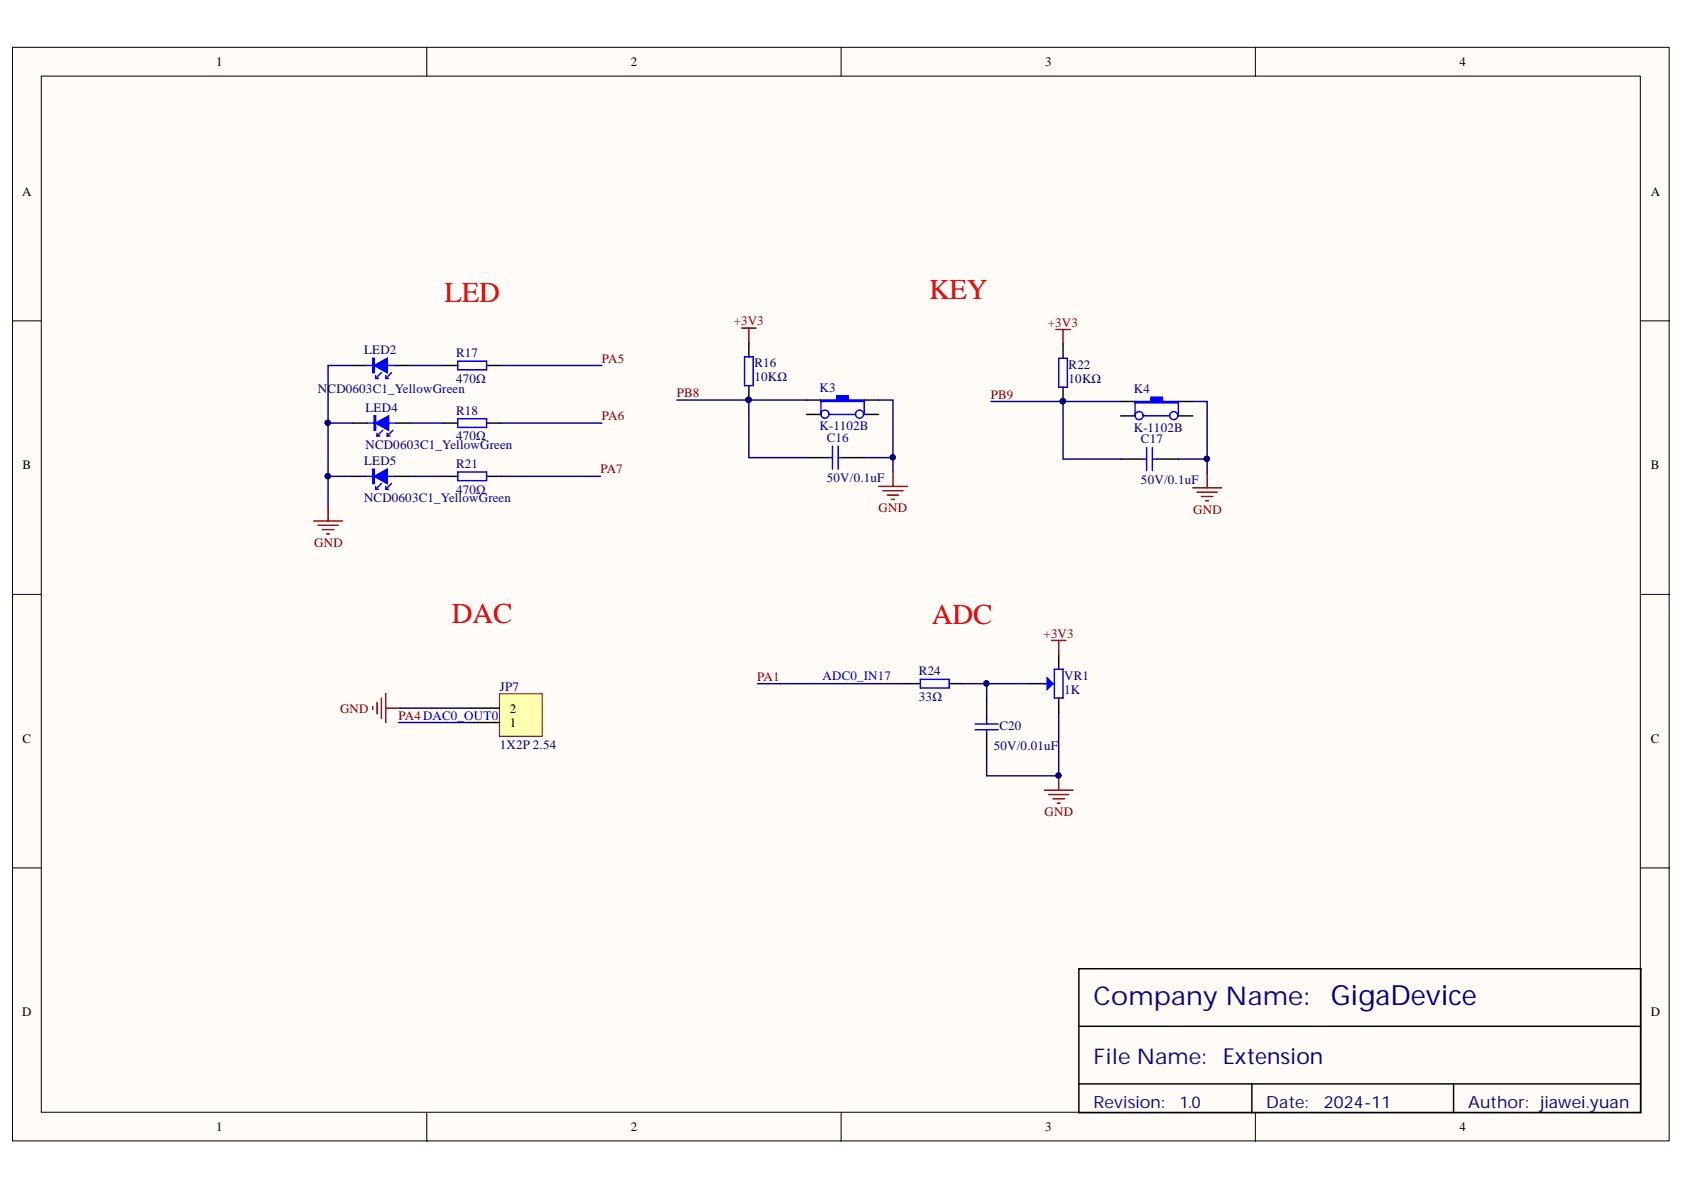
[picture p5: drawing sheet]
<svg xmlns="http://www.w3.org/2000/svg" width="297mm" height="210mm" viewBox="0 0 297 210" stroke-linecap="round" stroke-linejoin="round" font-family="sans-serif">
<defs><g id="words">
<g font-size="5.1" fill="#f00">
<text x="78.4" y="53.3">LED</text>
<text x="163.9" y="52.7">KEY</text>
<text x="79.7" y="109.9">DAC</text>
<text x="164.4" y="110.1">ADC</text>
</g>
<text font-size="4.9" fill="#000080" x="234.8" y="177.3">GigaDevice</text>
<text font-size="4.6" fill="#11037f" x="192.9" y="177.3">Company Name:</text>
<text font-size="3.9" fill="#000080" x="215.7" y="187.7">Extension</text>
<text font-size="3.8" fill="#11037f" x="192.9" y="187.7">File Name:</text>
<g font-size="3" fill="#11037f">
<text x="192.9" y="195.5">Revision:</text>
<text x="223.3" y="195.5">Date:</text>
<text x="259" y="195.5">Author: jiawei.yuan</text>
</g>
<text font-size="3" fill="#000080" x="233.5" y="195.5">2024-11</text>
<text font-size="2.9" fill="#000080" x="208.1" y="195.5">1.0</text>
<g font-size="2.3">
<text x="38.2" y="11.7">1</text>
<text x="111.2" y="11.7">2</text>
<text x="184.3" y="11.7">3</text>
<text x="257.4" y="11.7">4</text>
<text x="3.9" y="34.5">A</text>
<text x="291.2" y="34.5">A</text>
<text x="4" y="82.8">B</text>
<text x="291.2" y="82.8">B</text>
<text x="89.9" y="125.7">2</text>
<text x="4" y="131">C</text>
<text x="89.9" y="128.2">1</text>
<text x="291.2" y="131">C</text>
<text x="3.9" y="179.3">D</text>
<text x="291.2" y="179.3">D</text>
<text x="38.2" y="199.6">1</text>
<text x="111.2" y="199.6">2</text>
<text x="184.3" y="199.6">3</text>
<text x="257.4" y="199.6">4</text>
</g>
<g font-size="2.3" fill="#800000">
<text x="129.4" y="57.4">+3V3</text>
<text x="184.8" y="57.6">+3V3</text>
<text x="106.2" y="64">PA5</text>
<text x="119.4" y="70.1">PB8</text>
<text x="174.8" y="70.3">PB9</text>
<text x="106.2" y="74.1">PA6</text>
<text x="105.9" y="83.5">PA7</text>
<text x="155" y="90.4">GND</text>
<text x="210.5" y="90.6">GND</text>
<text x="55.4" y="96.4">GND</text>
<text x="184.1" y="112.5">+3V3</text>
<text x="60" y="125.7">GND</text>
<text x="133.6" y="120.1">PA1</text>
<text x="70.3" y="127">PA4DAC0_OUT0</text>
<text x="184.3" y="144">GND</text>
</g>
<g font-size="2.3" fill="#000080">
<text x="64.2" y="62.5">LED2</text>
<text x="80.5" y="63">R17</text>
<text x="133.1" y="64.7">R16</text>
<text x="188.5" y="65">R22</text>
<text x="56.1" y="69.3">NCD0603C1_YellowGreen</text>
<text x="80.5" y="67.5">470Ω</text>
<text x="133.1" y="67.3">10KΩ</text>
<text x="144.6" y="69.1">K3</text>
<text x="188.5" y="67.5">10KΩ</text>
<text x="200" y="69.3">K4</text>
<text x="64.5" y="72.6">LED4</text>
<text x="80.5" y="73.1">R18</text>
<text x="80.5" y="77.7">470Ω</text>
<text x="144.6" y="75.9">K-1102B</text>
<text x="145.8" y="77.9">C16</text>
<text x="200" y="76.2">K-1102B</text>
<text x="64.2" y="82">LED5</text>
<text x="64.5" y="79.2">NCD0603C1_YellowGreen</text>
<text x="80.5" y="82.5">R21</text>
<text x="201.3" y="78.2">C17</text>
<text x="64.2" y="88.6">NCD0603C1_YellowGreen</text>
<text x="80.5" y="87.1">470Ω</text>
<text x="145.8" y="85">50V/0.1uF</text>
<text x="201.3" y="85.3">50V/0.1uF</text>
<text x="162.1" y="119.1">R24</text>
<text x="187.7" y="119.9">VR1</text>
<text x="88.2" y="121.9">JP7</text>
<text x="162.1" y="123.7">33Ω</text>
<text x="187.7" y="122.4">1K</text>
<text x="176.3" y="128.7">C20</text>
<text x="88.2" y="132">1X2P 2.54</text>
<text x="175.3" y="132.3">50V/0.01uF</text>
</g>
<text font-size="2.3" fill="#00f" x="145.1" y="119.9">ADC0_IN17</text>
</g></defs>
<g fill="#fffcf8" stroke="#000" stroke-width=".18">
<path d="M2.2 8.3h292.2v192.9h-292.2z"/>
<path d="M7.3 13.4h282v182.8h-282z"/>
</g>
<path d="M75.3 8.3v5.1M148.4 8.3v5.1M221.4 8.3v5.1M2.2 56.6h5.1M289.4 56.6h5.1M2.2 104.8h5.1M289.4 104.8h5.1M2.2 153.1h5.1M289.4 153.1h5.1M75.3 196.3v5M148.4 196.3v5M221.4 196.3v5" fill="none" stroke="#000" stroke-width=".18"/>
<path d="M78.2 64.5h2.5M78.2 74.6h2.5M85.8 64.5h2.6M85.8 74.6h2.6M142.3 70.6h2.5M152.4 70.6h2.6M190.3 170.9h99.1v25.4h-99.1zM190.3 181h99.1M190.3 191.2h99.1M220.8 191.2v5.1M256.4 191.2v5.1" fill="none" stroke="#000" stroke-width=".25"/>
<path d="M80.7 63.7h5.1v1.5h-5.1zM80.7 73.9h5.1v1.5h-5.1z" fill="none" stroke="#00f" stroke-width=".25"/>
<path d="M144.8 70.6h2.8v-.8h2v.8h2.8v.2h-7.6z" fill-rule="evenodd" fill="#00f"/>
<g fill="none" stroke="#00f" stroke-width=".25">
<path d="M131.3 62.9h1.6v5.1h-1.6zM144.8 70.6h2.8v-.8h2v.8h2.8v.2h-7.6zM144.8 70.6v2.5M146.3 73.1h4.6M146.8 78.7v4.1M147.9 78.7v4.1M152.4 70.6v2.5M80.7 83.3h5.1v1.5h-5.1zM146.1 80.7h.7M147.9 80.7h.7"/>
<circle cx="145.5" cy="73" r=".72"/>
<circle cx="151.6" cy="73.1" r=".71"/>
</g>
<path d="M61.9 64.5h2.6M69.6 64.5h2.5M132.1 60.4v2.5M132.1 68v2.6M142.3 73.1h2.5M152.4 73.1h2.6M78.2 84h2.5M85.8 84h2.6M142.3 80.7h3.8M148.6 80.7h3.8" fill="none" stroke="#000" stroke-width=".25"/>
<circle cx="132" cy="70.5" r=".46" fill="#000080" stroke="#000080" stroke-width=".18"/>
<path d="M130.8 57.9h2.6M132.1 57.9v2.5M55.3 91.9h5.1M56.1 92.7h3.5M56.9 93.4h2M57.6 94.2h.5M57.9 89.4v2.5M155 85.8h5.1M155.7 86.6h3.6M156.5 87.3h2M157.3 88.1h.5M157.5 83.3v2.5" fill="none" stroke="#800000" stroke-width=".25"/>
<path d="M66 64.5l2.3-1.3v2.5z" fill="#00f"/>
<path d="M64.5 64.5h1.2M65.7 63.2h.3v2.5h-.3zM65.9 63.2v2.5M66 64.5l2.3-1.3v2.5zM66.3 66.8h.5M66.3 66.2v.6M67.3 65.7l-1 1.1M68 66.8h.5M68 66.2v.6M68.3 64.5h1.3M69.1 65.7l-1.1 1.1" fill="none" stroke="#00f" stroke-width=".25"/>
<path d="M62.2 74.6h2.5M69.8 74.6h2.6" fill="none" stroke="#000" stroke-width=".25"/>
<path d="M66.3 74.6l2.2-1.2v2.5z" fill="#00f"/>
<path d="M64.7 74.6h1.3M66 73.4h.3v2.5h-.3zM66.1 73.4v2.5M66.3 74.6l2.2-1.2v2.5zM66.5 76.9h.5M66.5 76.4v.5M67.5 75.9l-1 1M68.3 76.9h.5M68.3 76.4v.5M68.5 74.6h1.3M69.3 75.9l-1 1" fill="none" stroke="#00f" stroke-width=".25"/>
<path d="M61.9 84h2.6M69.6 84h2.5" fill="none" stroke="#000" stroke-width=".25"/>
<path d="M66 84l2.3-1.2v2.5z" fill="#00f"/>
<path d="M64.5 84h1.2M65.7 82.8h.3v2.5h-.3zM65.9 82.8v2.5M66 84l2.3-1.2v2.5zM66.3 86.3h.5M66.3 85.8v.5M67.3 85.3l-1 1M68 86.3h.5M68 85.8v.5M68.3 84h1.3M69.1 85.3l-1.1 1" fill="none" stroke="#00f" stroke-width=".25"/>
<path d="M197.7 70.8h2.5M207.8 70.8h2.6" fill="none" stroke="#000" stroke-width=".25"/>
<path d="M200.2 70.8h2.8v-.7h2v.7h2.8v.3h-7.6z" fill-rule="evenodd" fill="#00f"/>
<g fill="none" stroke="#00f" stroke-width=".25">
<path d="M186.7 63.2h1.6v5.1h-1.6zM200.2 70.8h2.8v-.7h2v.7h2.8v.3h-7.6zM200.2 70.8v2.6M201.7 73.4h4.6M202.2 78.9v4.1M203.3 78.9v4.1M207.8 70.8v2.6M201.5 81h.7M203.3 81h.7"/>
<circle cx="200.9" cy="73.3" r=".71"/>
<circle cx="207" cy="73.3" r=".71"/>
</g>
<path d="M187.5 60.7v2.5M187.5 68.3v2.5M197.7 73.4h2.5M207.8 73.4h2.6M197.7 81h3.8M204 81h3.8" fill="none" stroke="#000" stroke-width=".25"/>
<circle cx="187.5" cy="70.8" r=".46" fill="#000080" stroke="#000080" stroke-width=".18"/>
<path d="M186.2 58.1h2.6M187.5 58.1v2.6M210.4 86.1h5.1M211.1 86.8h3.6M211.9 87.6h2M212.7 88.3h.5M212.9 83.5v2.6" fill="none" stroke="#800000" stroke-width=".25"/>
<path d="M88.1 122.4h7.5v7.5h-7.5z" fill="#ffffb0" stroke="#800000" stroke-width=".18"/>
<path d="M83 127.4h5.1M83 124.9h5.1M159.8 120.6h2.5M167.4 120.6h2.6M174 123.1v3.8M174 129.5v3.8M181.7 120.6h2.5" fill="none" stroke="#000" stroke-width=".25"/>
<path d="M65.7 124.7v.5M66.5 123.9v2M67.3 123.1v3.6M68 122.4v5M68 124.9h2.6" fill="none" stroke="#800000" stroke-width=".25"/>
<path d="M162.3 119.8h5.1v1.6h-5.1zM172 127.7h4.1M172 128.7h4.1M174 126.9v.8M174 128.7v.8M184.2 120.6h1.8" fill="none" stroke="#00f" stroke-width=".25"/>
<path d="M184.7 119.6l1 1-1 1z" fill="#00f"/>
<path d="M184.7 119.6l1 1-1 1zM186 118.1h1.5v5h-1.5z" fill="none" stroke="#00f" stroke-width=".25"/>
<path d="M186.7 115.5v2.6M186.7 123.1v2.6" fill="none" stroke="#000" stroke-width=".25"/>
<path d="M185.5 113h2.5M186.7 113v2.5M184.2 139.4h5.1M186.7 136.8v2.6M185 140.1h3.5M185.7 140.9h2.1M186.5 141.7h.5" fill="none" stroke="#800000" stroke-width=".25"/>
<g fill="#000080" stroke="#000080" stroke-width=".18">
<circle cx="186.7" cy="136.8" r=".46"/>
<circle cx="157.5" cy="80.7" r=".46"/>
<circle cx="132" cy="70.5" r=".46"/>
<circle cx="212.9" cy="80.9" r=".46"/>
<circle cx="187.5" cy="70.8" r=".46"/>
<circle cx="57.8" cy="74.6" r=".46"/>
<circle cx="57.8" cy="84" r=".47"/>
<circle cx="174" cy="120.6" r=".46"/>
</g>
<g fill="none" stroke="#000080" stroke-width=".25">
<path d="M57.9 74.6h4.3M61.9 64.5h-4v24.9M72.1 64.5h6.1M72.4 74.6h5.8M88.4 64.5h17.8M88.4 74.6h17.8M119.4 70.6h22.9M132.1 70.6v10.1h10.2M155 70.6h2.5v12.7M174.8 70.8h22.9M187.5 70.8v10.2h10.2M210.4 70.8h2.5v12.7"/>
<path d="M57.9 84h4M72.1 84h6.1M88.4 84h17.5M152.4 80.7h5.1M207.8 81h5.1M70.3 127.4h12.7M70.6 124.9h12.4M133.6 120.6h26.2M170 120.6h11.7M174 120.6v2.5M186.7 125.7v11.1h-12.7v-3.5"/>
</g>
<use href="#words"/>
</svg>
